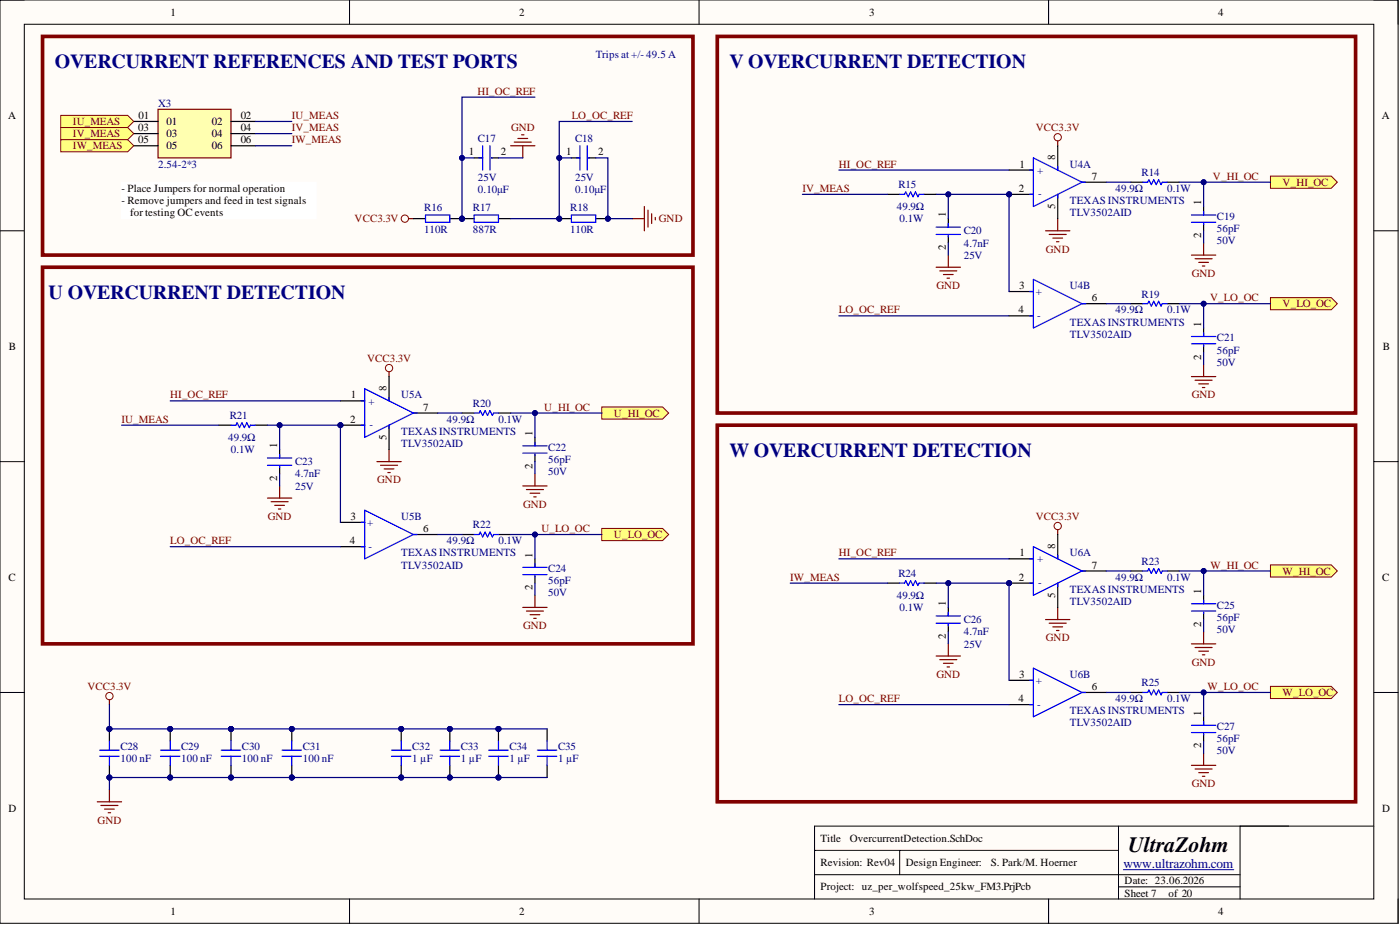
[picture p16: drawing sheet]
<svg xmlns="http://www.w3.org/2000/svg" width="292mm" height="193mm" viewBox="0 0 292 193" stroke-linecap="round" stroke-linejoin="round" font-family="sans-serif">
<defs><g id="words">
<text font-size="4.6" x="235.4" y="177.7">UltraZohm</text>
<g font-size="4.1" fill="#000080">
<text x="11.4" y="14.3">OVERCURRENT REFERENCES AND TEST PORTS</text>
<text x="152.2" y="14.3">V OVERCURRENT DETECTION</text>
<text x="10.1" y="62.4">U OVERCURRENT DETECTION</text>
<text x="152.2" y="95.4">W OVERCURRENT DETECTION</text>
</g>
<text font-size="2.8" fill="#000080" x="234.4" y="181.1">www.ultrazohm.com</text>
<g font-size="2.3">
<text x="35.6" y="3.3">1</text>
<text x="108.3" y="3.3">2</text>
<text x="181.4" y="3.3">3</text>
<text x="254.2" y="3.3">4</text>
<text x="1.7" y="24.8">A</text>
<text x="28.8" y="27.4">03</text>
<text x="28.8" y="29.9">05</text>
<text x="28.9" y="24.8">01</text>
<text x="34.8" y="26.1">01</text>
<text x="34.8" y="28.6">03</text>
<text x="44.2" y="26.1">02</text>
<text x="44.2" y="28.6">04</text>
<text x="50.2" y="24.8">02</text>
<text x="50.2" y="27.4">04</text>
<text x="50.2" y="29.9">06</text>
<text x="288.3" y="24.8">A</text>
<text x="34.8" y="31.2">05</text>
<text x="44.2" y="31.2">06</text>
<text x="97.8" y="32.4">1</text>
<text x="104.5" y="32.4">2</text>
<text x="118.1" y="32.4">1</text>
<text x="124.8" y="32.4">2</text>
<text x="212.7" y="35">1</text>
<text x="220.2" y="33.4" transform="rotate(-90 220.2 33.4)">8</text>
<text x="25.4" y="40">- Place Jumpers for normal operation</text>
<text x="212.6" y="40">2</text>
<text x="227.8" y="37.5">7</text>
<text x="25.4" y="42.6">- Remove jumpers and feed in test signals</text>
<text x="27.1" y="45.1">for testing OC events</text>
<text x="197.3" y="45.4" transform="rotate(-90 197.3 45.4)">1</text>
<text x="220.2" y="43.6" transform="rotate(-90 220.2 43.6)">5</text>
<text x="250.6" y="42.8" transform="rotate(-90 250.6 42.8)">1</text>
<text x="197.3" y="52.2" transform="rotate(-90 197.3 52.2)">2</text>
<text x="250.6" y="49.7" transform="rotate(-90 250.6 49.7)">2</text>
<text x="212.5" y="65.4">4</text>
<text x="212.7" y="60.3">3</text>
<text x="227.8" y="62.8">6</text>
<text x="250.6" y="68.2" transform="rotate(-90 250.6 68.2)">1</text>
<text x="1.9" y="73">B</text>
<text x="250.6" y="75" transform="rotate(-90 250.6 75)">2</text>
<text x="288.5" y="73">B</text>
<text x="73.2" y="83.1">1</text>
<text x="80.7" y="81.6" transform="rotate(-90 80.7 81.6)">8</text>
<text x="73.1" y="88.2">2</text>
<text x="88.3" y="85.7">7</text>
<text x="57.8" y="93.5" transform="rotate(-90 57.8 93.5)">1</text>
<text x="80.7" y="91.7" transform="rotate(-90 80.7 91.7)">5</text>
<text x="111.1" y="91" transform="rotate(-90 111.1 91)">1</text>
<text x="57.8" y="100.4" transform="rotate(-90 57.8 100.4)">2</text>
<text x="111.1" y="97.8" transform="rotate(-90 111.1 97.8)">2</text>
<text x="73" y="113.5">4</text>
<text x="73.1" y="108.5">3</text>
<text x="88.3" y="111">6</text>
<text x="111.1" y="116.3" transform="rotate(-90 111.1 116.3)">1</text>
<text x="212.7" y="116.1">1</text>
<text x="220.2" y="114.6" transform="rotate(-90 220.2 114.6)">8</text>
<text x="227.8" y="118.6">7</text>
<text x="1.8" y="121.1">C</text>
<text x="111.1" y="123.2" transform="rotate(-90 111.1 123.2)">2</text>
<text x="212.6" y="121.1">2</text>
<text x="220.2" y="124.7" transform="rotate(-90 220.2 124.7)">5</text>
<text x="250.6" y="123.9" transform="rotate(-90 250.6 123.9)">1</text>
<text x="288.4" y="121.1">C</text>
<text x="197.3" y="126.5" transform="rotate(-90 197.3 126.5)">1</text>
<text x="250.6" y="130.8" transform="rotate(-90 250.6 130.8)">2</text>
<text x="197.3" y="133.3" transform="rotate(-90 197.3 133.3)">2</text>
<text x="212.7" y="141.4">3</text>
<text x="227.8" y="144">6</text>
<text x="212.5" y="146.5">4</text>
<text x="250.6" y="149.3" transform="rotate(-90 250.6 149.3)">1</text>
<text x="250.6" y="156.1" transform="rotate(-90 250.6 156.1)">2</text>
<text x="1.8" y="169.3">D</text>
<text x="288.4" y="169.3">D</text>
<text x="171.2" y="175.6">Title</text>
<text x="177.3" y="175.6">OvercurrentDetection.SchDoc</text>
<text x="171.2" y="180.7">Revision: Rev04</text>
<text x="171.2" y="185.8">Project: uz_per_wolfspeed_25kw_FM3.PrjPcb</text>
<text x="189" y="180.7">Design Engineer:</text>
<text x="206.7" y="180.7">S. Park/M. Hoerner</text>
<text x="234.6" y="184.5">Date: 23.06.2026</text>
<text x="35.6" y="190.8">1</text>
<text x="108.3" y="190.8">2</text>
<text x="181.4" y="190.8">3</text>
<text x="234.6" y="187">Sheet 7</text>
<text x="243.8" y="187">of 20</text>
<text x="254.2" y="190.8">4</text>
</g>
<g font-size="2.3" fill="#000080">
<text x="124.3" y="12.2">Trips at +/- 49.5 A</text>
<text x="33" y="22.3">X3</text>
<text x="99.7" y="29.6">C17</text>
<text x="120" y="29.6">C18</text>
<text x="33" y="35">2.54-2*3</text>
<text x="223.2" y="35">U4A</text>
<text x="99.7" y="37.8">25V</text>
<text x="99.7" y="40.3">0.10μF</text>
<text x="120" y="37.8">25V</text>
<text x="120" y="40.3">0.10μF</text>
<text x="187.5" y="39.3">R15</text>
<text x="216.4" y="36.2">+</text>
<text x="216.6" y="41.1">-</text>
<text x="232.8" y="40">49.9Ω</text>
<text x="238.2" y="36.7">R14</text>
<text x="243.5" y="40">0.1W</text>
<text x="88.5" y="44.1">R16</text>
<text x="98.7" y="44.1">R17</text>
<text x="119" y="44.1">R18</text>
<text x="187.1" y="43.8">49.9Ω</text>
<text x="187.7" y="46.4">0.1W</text>
<text x="223.2" y="42.6">TEXAS INSTRUMENTS</text>
<text x="223.2" y="45.1">TLV3502AID</text>
<text x="253.9" y="45.9">C19</text>
<text x="88.5" y="48.7">110R</text>
<text x="98.7" y="48.7">887R</text>
<text x="119" y="48.7">110R</text>
<text x="201.1" y="54">25V</text>
<text x="201.1" y="51.4">4.7nF</text>
<text x="201.1" y="48.9">C20</text>
<text x="253.9" y="48.4">56pF</text>
<text x="253.9" y="50.9">50V</text>
<text x="216.1" y="61.6">+</text>
<text x="223.2" y="60.3">U4B</text>
<text x="232.8" y="65.4">49.9Ω</text>
<text x="238.2" y="62.1">R19</text>
<text x="243.5" y="65.4">0.1W</text>
<text x="216.4" y="66.6">-</text>
<text x="223.2" y="67.9">TEXAS INSTRUMENTS</text>
<text x="223.2" y="70.5">TLV3502AID</text>
<text x="253.9" y="71.2">C21</text>
<text x="253.9" y="73.7">56pF</text>
<text x="253.9" y="76.3">50V</text>
<text x="83.7" y="83.1">U5A</text>
<text x="47.9" y="87.4">R21</text>
<text x="76.9" y="84.4">+</text>
<text x="77.1" y="89.2">-</text>
<text x="93.3" y="88.2">49.9Ω</text>
<text x="98.7" y="84.9">R20</text>
<text x="104" y="88.2">0.1W</text>
<text x="47.6" y="92">49.9Ω</text>
<text x="48.2" y="94.5">0.1W</text>
<text x="83.7" y="90.7">TEXAS INSTRUMENTS</text>
<text x="83.7" y="93.3">TLV3502AID</text>
<text x="114.4" y="94">C22</text>
<text x="61.6" y="99.6">4.7nF</text>
<text x="61.6" y="97.1">C23</text>
<text x="114.4" y="96.6">56pF</text>
<text x="114.4" y="99.1">50V</text>
<text x="61.6" y="102.1">25V</text>
<text x="76.6" y="109.7">+</text>
<text x="83.7" y="108.5">U5B</text>
<text x="93.3" y="113.5">49.9Ω</text>
<text x="98.7" y="110.2">R22</text>
<text x="104" y="113.5">0.1W</text>
<text x="76.9" y="114.8">-</text>
<text x="83.7" y="116.1">TEXAS INSTRUMENTS</text>
<text x="83.7" y="118.6">TLV3502AID</text>
<text x="114.4" y="119.4">C24</text>
<text x="216.4" y="117.3">+</text>
<text x="223.2" y="116.1">U6A</text>
<text x="238.2" y="117.8">R23</text>
<text x="114.4" y="121.9">56pF</text>
<text x="114.4" y="124.4">50V</text>
<text x="187.1" y="124.9">49.9Ω</text>
<text x="187.5" y="120.4">R24</text>
<text x="216.6" y="122.2">-</text>
<text x="223.2" y="123.7">TEXAS INSTRUMENTS</text>
<text x="232.8" y="121.1">49.9Ω</text>
<text x="243.5" y="121.1">0.1W</text>
<text x="187.7" y="127.5">0.1W</text>
<text x="201.1" y="130">C26</text>
<text x="223.2" y="126.2">TLV3502AID</text>
<text x="253.9" y="129.5">56pF</text>
<text x="253.9" y="127">C25</text>
<text x="201.1" y="135.1">25V</text>
<text x="201.1" y="132.5">4.7nF</text>
<text x="253.9" y="132">50V</text>
<text x="216.1" y="142.7">+</text>
<text x="223.2" y="141.4">U6B</text>
<text x="238.2" y="143.2">R25</text>
<text x="216.4" y="147.8">-</text>
<text x="223.2" y="149">TEXAS INSTRUMENTS</text>
<text x="232.8" y="146.5">49.9Ω</text>
<text x="243.5" y="146.5">0.1W</text>
<text x="223.2" y="151.6">TLV3502AID</text>
<text x="253.9" y="154.9">56pF</text>
<text x="253.9" y="152.3">C27</text>
<text x="25.1" y="156.4">C28</text>
<text x="25.1" y="158.9">100 nF</text>
<text x="37.8" y="156.4">C29</text>
<text x="37.8" y="158.9">100 nF</text>
<text x="50.5" y="156.4">C30</text>
<text x="50.5" y="158.9">100 nF</text>
<text x="63.2" y="156.4">C31</text>
<text x="63.2" y="158.9">100 nF</text>
<text x="86" y="156.4">C32</text>
<text x="86" y="158.9">1 µF</text>
<text x="96.1" y="156.4">C33</text>
<text x="96.1" y="158.9">1 µF</text>
<text x="106.3" y="156.4">C34</text>
<text x="106.3" y="158.9">1 µF</text>
<text x="116.4" y="156.4">C35</text>
<text x="116.4" y="158.9">1 µF</text>
<text x="253.9" y="157.4">50V</text>
</g>
<g font-size="2.3" fill="#800000">
<text x="99.6" y="19.8">HI_OC_REF</text>
<text x="15.2" y="26.1">IU_MEAS</text>
<text x="15.2" y="28.6">IV_MEAS</text>
<text x="60.9" y="24.8">IU_MEAS</text>
<text x="60.9" y="27.4">IV_MEAS</text>
<text x="60.9" y="29.9">IW_MEAS</text>
<text x="106.6" y="27.4">GND</text>
<text x="119.3" y="24.8">LO_OC_REF</text>
<text x="216.1" y="27.4">VCC3.3V</text>
<text x="15.2" y="31.2">IW_MEAS</text>
<text x="175" y="35">HI_OC_REF</text>
<text x="167.4" y="40">IV_MEAS</text>
<text x="253.1" y="37.5">V_HI_OC</text>
<text x="267.6" y="38.8">V_HI_OC</text>
<text x="74" y="46.4">VCC3.3V</text>
<text x="137.5" y="46.4">GND</text>
<text x="218.2" y="52.7">GND</text>
<text x="248.7" y="57.8">GND</text>
<text x="175" y="65.4">LO_OC_REF</text>
<text x="195.4" y="60.3">GND</text>
<text x="252.5" y="62.8">V_LO_OC</text>
<text x="267.6" y="64.1">V_LO_OC</text>
<text x="76.6" y="75.5">VCC3.3V</text>
<text x="35.5" y="83.1">HI_OC_REF</text>
<text x="248.7" y="83.1">GND</text>
<text x="25.4" y="88.2">IU_MEAS</text>
<text x="113.6" y="85.7">U_HI_OC</text>
<text x="128.1" y="86.9">U_HI_OC</text>
<text x="78.7" y="100.9">GND</text>
<text x="109.2" y="105.9">GND</text>
<text x="35.5" y="113.5">LO_OC_REF</text>
<text x="55.9" y="108.5">GND</text>
<text x="113" y="111">U_LO_OC</text>
<text x="128.1" y="112.3">U_LO_OC</text>
<text x="216.1" y="108.5">VCC3.3V</text>
<text x="175" y="116.1">HI_OC_REF</text>
<text x="252.6" y="118.6">W_HI_OC</text>
<text x="267.6" y="119.9">W_HI_OC</text>
<text x="164.9" y="121.1">IW_MEAS</text>
<text x="109.2" y="131.3">GND</text>
<text x="218.2" y="133.8">GND</text>
<text x="18.3" y="144">VCC3.3V</text>
<text x="195.4" y="141.4">GND</text>
<text x="248.7" y="138.9">GND</text>
<text x="252" y="144">W_LO_OC</text>
<text x="175" y="146.5">LO_OC_REF</text>
<text x="267.6" y="145.2">W_LO_OC</text>
<text x="248.7" y="164.2">GND</text>
<text x="20.4" y="171.8">GND</text>
</g>
</g></defs>
<path d="M0 0h291.7v192.6h-291.7z" fill-rule="evenodd" fill="#fffcf8"/>
<path d="M0 0h291.7v192.6h-291.7z" fill="none" stroke="#000" stroke-width=".21"/>
<path d="M5.1 5.1h281.5v182.4h-281.5z" fill-rule="evenodd" fill="#fffcf8"/>
<g fill="none" stroke="#000" stroke-width=".21">
<path d="M0 0h5.1M72.9 0v5.1M145.9 0v5.1M218.8 0v5.1M286.6 0h5.1v5.1M5.1 5.1h281.5v182.4h-281.5zM0 48.1h5.1M286.6 48.1h5.1M0 96.3h5.1M286.6 96.3h5.1M0 144.5h5.1M286.6 144.5h5.1"/>
<path d="M170 177.4h63.4M187.7 177.4v5.1M233.4 172.3v15.2M258.7 172.3v15.2M286.6 172.3h-116.6v15.2M72.9 187.5v5.1M145.9 187.5v5.1M170 182.5h88.7M218.8 187.5v5.1M233.4 185h25.3M291.7 187.5v5.1"/>
</g>
<path d="M234.4 181.4h23" fill="none" stroke="#000080" stroke-width=".21"/>
<g fill="none" stroke="#800000" stroke-width=".21">
<circle cx="84.5" cy="45.6" r=".76"/>
<circle cx="81.2" cy="76.8" r=".76"/>
<circle cx="22.8" cy="145.2" r=".76"/>
</g>
<g fill="none" stroke="#800000" stroke-width=".25">
<path d="M85.2 45.6h1M131.9 45.6h2.5M134.4 43.1v5M135.2 43.8v3.6M136 44.6v2M136.7 45.4v.5M81.2 77.5v1.1M78.6 96.3h5.1M79.4 97.1h3.5M80.2 97.8h2M80.9 98.6h.5M81.2 93.8v2.5"/>
<path d="M55.8 103.9h5.1M56.6 104.7h3.5M57.3 105.4h2.1M58.1 106.2h.5M58.3 101.4v2.5M22.8 146v1M20.3 167.3h5.1M21.1 168h3.5M21.8 168.8h2M22.6 169.6h.5M22.8 164.7v2.6"/>
</g>
<path d="M119.2 32.9h1.8M122.8 32.9h1.5" fill="none" stroke="#000" stroke-width=".25"/>
<path d="M120.2 32.9h.8M121 30.4v5.1M122.5 30.4v5.1M122.8 32.9h.2" fill="none" stroke="#00f" stroke-width=".25"/>
<path d="M8.9 7.6h135.7v45.6h-135.7z" fill="none" stroke="#800000" stroke-width=".76"/>
<circle cx="71" cy="88.7" r=".51" fill="#000080"/>
<circle cx="71" cy="88.7" r=".51" fill="none" stroke="#000080" stroke-width=".21"/>
<path d="M71 83.6h5.1M71 88.7h5.1" fill="none" stroke="#000" stroke-width=".25"/>
<circle cx="71" cy="88.7" r=".51" fill="#000080"/>
<circle cx="71" cy="88.7" r=".51" fill="none" stroke="#000080" stroke-width=".21"/>
<g fill="none" stroke="#000" stroke-width=".25">
<path d="M81.2 78.6v5M45.7 88.7h2.5M53.3 88.7h2.5M58.3 93.8v1.7M58.3 97.3v1.5M81.2 88.7v5.1M86.2 86.2h5.1M96.4 86.2h2.5M104 86.2h2.5M111.6 91.2v1.8M111.6 94.8v1.5M71 109h5.1"/>
<path d="M71 114h5.1M86.2 111.5h5.1M96.4 111.5h2.5M104 111.5h2.5M111.6 116.6v1.8M111.6 120.1v1.5"/>
</g>
<g fill="none" stroke="#00f" stroke-width=".25">
<path d="M48.2 88.7h1l.3-.5 .5 1 .5-1 .5 1 .5-1 .5 1 .3-.5h1M55.8 95.5h5.1M55.8 97.1h5.1M58.3 94.8v.7M58.3 97.3v.3M75.3 83.6h.8M75.3 88.7h.8M76.1 81.1l10.1 5.1-10.1 5zM81.2 82.9v.7M81.2 88.7v.8M86.2 86.2h.8M98.9 86.2h1l.3-.5 .5 1 .5-1 .5 1 .5-1 .5 1 .3-.5h1"/>
<path d="M109.1 93h5M109.1 94.5h5M111.6 92.2v.8M111.6 94.8v.2M75.3 109h.8M75.3 114h.8M76.1 106.4l10.1 5.1-10.1 5.1zM86.2 111.5h.8M98.9 111.5h1l.3-.5 .5 1 .5-1 .5 1 .5-1 .5 1 .3-.5h1M109.1 118.4h5M109.1 119.9h5M111.6 117.6v.8"/>
<path d="M111.6 120.1v.3"/>
</g>
<g fill="none" stroke="#800000" stroke-width=".25">
<path d="M220.7 29.4v1M195.3 55.8h5.1M196.1 56.5h3.5M196.8 57.3h2.1M197.6 58h.5M197.9 53.2v2.6M218.1 48.1h5.1M218.9 48.9h3.6M219.7 49.7h2M220.4 50.4h.5M220.7 45.6v2.5M111.6 98.8v2.6"/>
<path d="M109.1 101.4h5M109.8 102.1h3.6M110.6 102.9h2M111.4 103.7h.5M109.1 126.7h5M109.8 127.5h3.6M110.6 128.2h2M111.4 129h.5M111.6 124.2v2.5"/>
</g>
<path d="M8.9 55.8h135.7v78.5h-135.7z" fill="none" stroke="#800000" stroke-width=".76"/>
<circle cx="220.7" cy="28.6" r=".76" fill="none" stroke="#800000" stroke-width=".21"/>
<circle cx="210.5" cy="40.5" r=".51" fill="#000080"/>
<circle cx="210.5" cy="40.5" r=".51" fill="none" stroke="#000080" stroke-width=".21"/>
<path d="M210.5 35.5h5.1M210.5 40.5h5.1" fill="none" stroke="#000" stroke-width=".25"/>
<circle cx="210.5" cy="40.5" r=".51" fill="#000080"/>
<circle cx="210.5" cy="40.5" r=".51" fill="none" stroke="#000080" stroke-width=".21"/>
<g fill="none" stroke="#000" stroke-width=".25">
<path d="M220.7 30.4v5.1M225.8 38h5M235.9 38h2.5M243.5 38h2.6M185.2 40.5h2.5M192.8 40.5h2.5M197.9 45.6v1.8M197.9 49.2v1.5M220.7 40.5v5.1M251.1 43.1v1.8M251.1 46.6v1.5M210.5 60.8h5.1"/>
<path d="M210.5 65.9h5.1M225.8 63.4h5M235.9 63.4h2.5M243.5 63.4h2.6M251.1 68.4v1.8M251.1 72v1.5"/>
</g>
<g fill="none" stroke="#00f" stroke-width=".25">
<path d="M214.9 35.5h.7M215.6 32.9l10.2 5.1-10.2 5.1zM220.7 34.7v.8M225.8 38h.7M238.4 38h1.1l.2-.5 .5 1 .5-1 .5 1 .5-1 .5 1 .3-.5h1M187.7 40.5h1l.3-.5 .5 1.1 .5-1.1 .5 1.1 .5-1.1 .5 1.1 .3-.6h1M195.3 47.4h5.1M195.3 48.9h5.1M197.9 46.6v.8M197.9 49.2v.2M214.9 40.5h.7M215.6 58.3l10.2 5.1-10.2 5z"/>
<path d="M220.7 40.5v.8M248.6 44.9h5.1M248.6 46.4h5.1M251.1 44.1v.8M251.1 46.6v.3M214.9 60.8h.7M214.9 65.9h.7M225.8 63.4h.7M238.4 63.4h1.1l.2-.6 .5 1.1 .5-1.1 .5 1.1 .5-1.1 .5 1.1 .3-.5h1M248.6 70.2h5.1M248.6 71.7h5.1M251.1 69.4v.8"/>
<path d="M251.1 72v.2"/>
</g>
<g fill="none" stroke="#800000" stroke-width=".25">
<path d="M248.6 53.2h5.1M249.3 54h3.6M250.1 54.7h2M250.9 55.5h.5M251.1 50.7v2.5M248.6 78.6h5.1M249.3 79.3h3.6M251.1 76v2.6M250.1 80.1h2M250.9 80.8h.5M220.7 110.5v1M195.3 136.9h5.1"/>
<path d="M196.1 137.6h3.5M196.8 138.4h2.1M197.6 139.1h.5M197.9 134.3v2.6M218.1 129.3h5.1M218.9 130h3.6M219.7 130.8h2M220.4 131.5h.5M220.7 126.7v2.6"/>
</g>
<path d="M149.7 7.6h133.1v78.6h-133.1z" fill="none" stroke="#800000" stroke-width=".76"/>
<circle cx="220.7" cy="109.7" r=".76" fill="none" stroke="#800000" stroke-width=".21"/>
<circle cx="210.5" cy="121.6" r=".51" fill="#000080"/>
<circle cx="210.5" cy="121.6" r=".51" fill="none" stroke="#000080" stroke-width=".21"/>
<path d="M210.5 116.6h5.1M210.5 121.6h5.1" fill="none" stroke="#000" stroke-width=".25"/>
<circle cx="210.5" cy="121.6" r=".51" fill="#000080"/>
<circle cx="210.5" cy="121.6" r=".51" fill="none" stroke="#000080" stroke-width=".21"/>
<g fill="none" stroke="#000" stroke-width=".25">
<path d="M220.7 111.5v5.1M225.8 119.1h5M235.9 119.1h2.5M243.5 119.1h2.6M185.2 121.6h2.5M192.8 121.6h2.5M197.9 126.7v1.8M197.9 130.3v1.5M220.7 121.6v5.1M251.1 124.2v1.8M251.1 127.7v1.6M210.5 141.9h5.1"/>
<path d="M210.5 147h5.1M225.8 144.5h5M235.9 144.5h2.5M243.5 144.5h2.6M251.1 149.5v1.8M251.1 153.1v1.5"/>
</g>
<g fill="none" stroke="#00f" stroke-width=".25">
<path d="M214.9 116.6h.7M215.6 114l10.2 5.1-10.2 5.1zM220.7 115.8v.8M225.8 119.1h.7M238.4 119.1h1.1l.2-.5 .5 1 .5-1 .5 1 .5-1 .5 1 .3-.5h1M187.7 121.6h1l.3-.5 .5 1.1 .5-1.1 .5 1.1 .5-1.1 .5 1.1 .3-.6h1M195.3 128.5h5.1M195.3 130h5.1M197.9 127.7v.8M197.9 130.3v.2M214.9 121.6h.7M215.6 139.4l10.2 5.1-10.2 5z"/>
<path d="M220.7 121.6v.8M248.6 126h5.1M248.6 127.5h5.1M251.1 125.2v.8M251.1 127.7v.3M214.9 141.9h.7M214.9 147h.7M225.8 144.5h.7M238.4 144.5h1.1l.2-.5 .5 1 .5-1 .5 1 .5-1 .5 1 .3-.5h1M248.6 151.3h5.1M248.6 152.8h5.1M251.1 150.5v.8"/>
<path d="M251.1 153.1v.2"/>
</g>
<path d="M248.6 134.3h5.1M249.3 135.1h3.6M250.1 135.8h2M250.9 136.6h.5M251.1 131.8v2.5M248.6 159.7h5.1M251.1 157.1v2.6M249.3 160.4h3.6M250.1 161.2h2M250.9 161.9h.5" fill="none" stroke="#800000" stroke-width=".25"/>
<path d="M149.7 88.7h133.1v78.6h-133.1z" fill="none" stroke="#800000" stroke-width=".76"/>
<path d="M125.6 84.9h12.6l1.3 1.3-1.3 1.2h-12.6z" fill-rule="evenodd" fill="#ffff80"/>
<path d="M125.6 84.9h12.6l1.3 1.3-1.3 1.2h-12.6z" fill="none" stroke="#800000" stroke-width=".21"/>
<path d="M125.6 110.2h12.6l1.3 1.3-1.3 1.3h-12.6z" fill-rule="evenodd" fill="#ffff80"/>
<path d="M125.6 110.2h12.6l1.3 1.3-1.3 1.3h-12.6z" fill="none" stroke="#800000" stroke-width=".21"/>
<path d="M265.1 36.7h12.7l1.2 1.3-1.2 1.3h-12.7z" fill-rule="evenodd" fill="#ffff80"/>
<path d="M265.1 36.7h12.7l1.2 1.3-1.2 1.3h-12.7z" fill="none" stroke="#800000" stroke-width=".21"/>
<path d="M265.1 62.1h12.7l1.2 1.3-1.2 1.2h-12.7z" fill-rule="evenodd" fill="#ffff80"/>
<path d="M265.1 62.1h12.7l1.2 1.3-1.2 1.2h-12.7z" fill="none" stroke="#800000" stroke-width=".21"/>
<path d="M265.1 117.8h12.7l1.2 1.3-1.2 1.3h-12.7z" fill-rule="evenodd" fill="#ffff80"/>
<path d="M265.1 117.8h12.7l1.2 1.3-1.2 1.3h-12.7z" fill="none" stroke="#800000" stroke-width=".21"/>
<path d="M265.1 143.2h12.7l1.2 1.3-1.2 1.2h-12.7z" fill-rule="evenodd" fill="#ffff80"/>
<path d="M265.1 143.2h12.7l1.2 1.3-1.2 1.2h-12.7z" fill="none" stroke="#800000" stroke-width=".21"/>
<circle cx="48.2" cy="152.1" r=".51" fill="#000080"/>
<circle cx="48.2" cy="152.1" r=".51" fill="none" stroke="#000080" stroke-width=".21"/>
<circle cx="48.2" cy="162.2" r=".51" fill="#000080"/>
<circle cx="48.2" cy="162.2" r=".51" fill="none" stroke="#000080" stroke-width=".21"/>
<path d="M48.2 152.1v2.5" fill="none" stroke="#000" stroke-width=".25"/>
<circle cx="48.2" cy="152.1" r=".51" fill="#000080"/>
<circle cx="48.2" cy="152.1" r=".51" fill="none" stroke="#000080" stroke-width=".21"/>
<path d="M48.2 159.7v2.5" fill="none" stroke="#000" stroke-width=".25"/>
<circle cx="48.2" cy="162.2" r=".51" fill="#000080"/>
<circle cx="48.2" cy="162.2" r=".51" fill="none" stroke="#000080" stroke-width=".21"/>
<path d="M46.2 157.8h4M46.2 156.5h4M48.2 154.6v1.9M48.2 157.8v1.9" fill="none" stroke="#00f" stroke-width=".25"/>
<circle cx="35.5" cy="152.1" r=".51" fill="#000080"/>
<circle cx="35.5" cy="152.1" r=".51" fill="none" stroke="#000080" stroke-width=".21"/>
<circle cx="35.5" cy="162.2" r=".51" fill="#000080"/>
<circle cx="35.5" cy="162.2" r=".51" fill="none" stroke="#000080" stroke-width=".21"/>
<path d="M35.5 152.1v2.5" fill="none" stroke="#000" stroke-width=".25"/>
<circle cx="35.5" cy="152.1" r=".51" fill="#000080"/>
<circle cx="35.5" cy="152.1" r=".51" fill="none" stroke="#000080" stroke-width=".21"/>
<path d="M35.5 159.7v2.5" fill="none" stroke="#000" stroke-width=".25"/>
<circle cx="35.5" cy="162.2" r=".51" fill="#000080"/>
<circle cx="35.5" cy="162.2" r=".51" fill="none" stroke="#000080" stroke-width=".21"/>
<path d="M33.5 157.8h4M33.5 156.5h4M35.5 154.6v1.9M35.5 157.8v1.9" fill="none" stroke="#00f" stroke-width=".25"/>
<circle cx="104" cy="152.1" r=".51" fill="#000080"/>
<circle cx="104" cy="152.1" r=".51" fill="none" stroke="#000080" stroke-width=".21"/>
<circle cx="104" cy="162.2" r=".51" fill="#000080"/>
<circle cx="104" cy="162.2" r=".51" fill="none" stroke="#000080" stroke-width=".21"/>
<path d="M104 152.1v2.5" fill="none" stroke="#000" stroke-width=".25"/>
<circle cx="104" cy="152.1" r=".51" fill="#000080"/>
<circle cx="104" cy="152.1" r=".51" fill="none" stroke="#000080" stroke-width=".21"/>
<path d="M104 159.7v2.5" fill="none" stroke="#000" stroke-width=".25"/>
<circle cx="104" cy="162.2" r=".51" fill="#000080"/>
<circle cx="104" cy="162.2" r=".51" fill="none" stroke="#000080" stroke-width=".21"/>
<path d="M102 157.8h4M102 156.5h4M104 154.6v1.9M104 157.8v1.9M112.1 157.8h4.1M112.1 156.5h4.1M114.1 154.6v1.9M114.1 157.8v1.9" fill="none" stroke="#00f" stroke-width=".25"/>
<path d="M114.1 152.1v2.5M114.1 159.7v2.5" fill="none" stroke="#000" stroke-width=".25"/>
<circle cx="93.9" cy="152.1" r=".51" fill="#000080"/>
<circle cx="93.9" cy="152.1" r=".51" fill="none" stroke="#000080" stroke-width=".21"/>
<circle cx="93.9" cy="162.2" r=".51" fill="#000080"/>
<circle cx="93.9" cy="162.2" r=".51" fill="none" stroke="#000080" stroke-width=".21"/>
<path d="M93.9 152.1v2.5" fill="none" stroke="#000" stroke-width=".25"/>
<circle cx="93.9" cy="152.1" r=".51" fill="#000080"/>
<circle cx="93.9" cy="152.1" r=".51" fill="none" stroke="#000080" stroke-width=".21"/>
<path d="M93.9 159.7v2.5" fill="none" stroke="#000" stroke-width=".25"/>
<circle cx="93.9" cy="162.2" r=".51" fill="#000080"/>
<circle cx="93.9" cy="162.2" r=".51" fill="none" stroke="#000080" stroke-width=".21"/>
<path d="M91.8 157.8h4.1M91.8 156.5h4.1M93.9 154.6v1.9M93.9 157.8v1.9" fill="none" stroke="#00f" stroke-width=".25"/>
<circle cx="83.7" cy="152.1" r=".51" fill="#000080"/>
<circle cx="83.7" cy="152.1" r=".51" fill="none" stroke="#000080" stroke-width=".21"/>
<circle cx="83.7" cy="162.2" r=".51" fill="#000080"/>
<circle cx="83.7" cy="162.2" r=".51" fill="none" stroke="#000080" stroke-width=".21"/>
<path d="M83.7 152.1v2.5" fill="none" stroke="#000" stroke-width=".25"/>
<circle cx="83.7" cy="152.1" r=".51" fill="#000080"/>
<circle cx="83.7" cy="152.1" r=".51" fill="none" stroke="#000080" stroke-width=".21"/>
<path d="M83.7 159.7v2.5" fill="none" stroke="#000" stroke-width=".25"/>
<circle cx="83.7" cy="162.2" r=".51" fill="#000080"/>
<circle cx="83.7" cy="162.2" r=".51" fill="none" stroke="#000080" stroke-width=".21"/>
<path d="M81.7 157.8h4M81.7 156.5h4M83.7 154.6v1.9M83.7 157.8v1.9" fill="none" stroke="#00f" stroke-width=".25"/>
<circle cx="60.9" cy="152.1" r=".51" fill="#000080"/>
<circle cx="60.9" cy="152.1" r=".51" fill="none" stroke="#000080" stroke-width=".21"/>
<circle cx="60.9" cy="162.2" r=".51" fill="#000080"/>
<circle cx="60.9" cy="162.2" r=".51" fill="none" stroke="#000080" stroke-width=".21"/>
<path d="M60.9 152.1v2.5" fill="none" stroke="#000" stroke-width=".25"/>
<circle cx="60.9" cy="152.1" r=".51" fill="#000080"/>
<circle cx="60.9" cy="152.1" r=".51" fill="none" stroke="#000080" stroke-width=".21"/>
<path d="M60.9 159.7v2.5" fill="none" stroke="#000" stroke-width=".25"/>
<circle cx="60.9" cy="162.2" r=".51" fill="#000080"/>
<circle cx="60.9" cy="162.2" r=".51" fill="none" stroke="#000080" stroke-width=".21"/>
<path d="M58.8 157.8h4.1M58.8 156.5h4.1M60.9 154.6v1.9M60.9 157.8v1.9" fill="none" stroke="#00f" stroke-width=".25"/>
<circle cx="22.8" cy="152.1" r=".51" fill="#000080"/>
<circle cx="22.8" cy="152.1" r=".51" fill="none" stroke="#000080" stroke-width=".21"/>
<circle cx="22.8" cy="162.2" r=".51" fill="#000080"/>
<circle cx="22.8" cy="162.2" r=".51" fill="none" stroke="#000080" stroke-width=".21"/>
<path d="M22.8 152.1v2.5" fill="none" stroke="#000" stroke-width=".25"/>
<circle cx="22.8" cy="152.1" r=".51" fill="#000080"/>
<circle cx="22.8" cy="152.1" r=".51" fill="none" stroke="#000080" stroke-width=".21"/>
<path d="M22.8 159.7v2.5" fill="none" stroke="#000" stroke-width=".25"/>
<circle cx="22.8" cy="162.2" r=".51" fill="#000080"/>
<circle cx="22.8" cy="162.2" r=".51" fill="none" stroke="#000080" stroke-width=".21"/>
<path d="M99.9 32.9h.8M100.7 30.4v5.1M102.2 30.4v5.1M102.5 32.9h.2M20.8 157.8h4.1M20.8 156.5h4.1M22.8 154.6v1.9M22.8 157.8v1.9" fill="none" stroke="#00f" stroke-width=".25"/>
<path d="M98.9 32.9h1.8M102.5 32.9h1.5" fill="none" stroke="#000" stroke-width=".25"/>
<path d="M106.5 30.4h5.1M107.3 29.6h3.5M108.1 28.9h2M108.8 28.1h.5M109.1 30.4v2.5" fill="none" stroke="#800000" stroke-width=".25"/>
<circle cx="96.4" cy="45.6" r=".51" fill="#000080"/>
<circle cx="96.4" cy="45.6" r=".51" fill="none" stroke="#000080" stroke-width=".21"/>
<path d="M86.2 45.6h2.6M93.9 45.6h2.5" fill="none" stroke="#000" stroke-width=".25"/>
<circle cx="96.4" cy="45.6" r=".51" fill="#000080"/>
<circle cx="96.4" cy="45.6" r=".51" fill="none" stroke="#000080" stroke-width=".21"/>
<path d="M88.8 44.9h5.1v1.5h-5.1z" fill="none" stroke="#00f" stroke-width=".25"/>
<circle cx="116.7" cy="45.6" r=".51" fill="#000080"/>
<circle cx="116.7" cy="45.6" r=".51" fill="none" stroke="#000080" stroke-width=".21"/>
<circle cx="126.8" cy="45.6" r=".51" fill="#000080"/>
<circle cx="126.8" cy="45.6" r=".51" fill="none" stroke="#000080" stroke-width=".21"/>
<path d="M116.7 45.6h2.5" fill="none" stroke="#000" stroke-width=".25"/>
<circle cx="116.7" cy="45.6" r=".51" fill="#000080"/>
<circle cx="116.7" cy="45.6" r=".51" fill="none" stroke="#000080" stroke-width=".21"/>
<path d="M124.3 45.6h2.5" fill="none" stroke="#000" stroke-width=".25"/>
<circle cx="126.8" cy="45.6" r=".51" fill="#000080"/>
<circle cx="126.8" cy="45.6" r=".51" fill="none" stroke="#000080" stroke-width=".21"/>
<path d="M119.2 44.9h5.1v1.5h-5.1z" fill="none" stroke="#00f" stroke-width=".25"/>
<circle cx="96.4" cy="45.6" r=".51" fill="#000080"/>
<circle cx="96.4" cy="45.6" r=".51" fill="none" stroke="#000080" stroke-width=".21"/>
<path d="M96.4 45.6h2.5" fill="none" stroke="#000" stroke-width=".25"/>
<circle cx="96.4" cy="45.6" r=".51" fill="#000080"/>
<circle cx="96.4" cy="45.6" r=".51" fill="none" stroke="#000080" stroke-width=".21"/>
<path d="M104 45.6h2.5" fill="none" stroke="#000" stroke-width=".25"/>
<path d="M98.9 44.9h5.1v1.5h-5.1z" fill="none" stroke="#00f" stroke-width=".25"/>
<path d="M33 22.8h15.2v10.1h-15.2z" fill-rule="evenodd" fill="#ffffb0"/>
<path d="M33 22.8h15.2v10.1h-15.2z" fill="none" stroke="#800000" stroke-width=".25"/>
<path d="M27.9 25.3h5.1M27.9 27.9h5.1M27.9 30.4h5.1M48.2 25.3h5.1M48.2 27.9h5.1M48.2 30.4h5.1" fill="none" stroke="#000" stroke-width=".25"/>
<path d="M12.7 24.1h13.9l1.3 1.2-1.3 1.3h-13.9z" fill-rule="evenodd" fill="#ffff80"/>
<path d="M12.7 24.1h13.9l1.3 1.2-1.3 1.3h-13.9z" fill="none" stroke="#800000" stroke-width=".21"/>
<path d="M12.7 26.6h13.9l1.3 1.3-1.3 1.2h-13.9z" fill-rule="evenodd" fill="#ffff80"/>
<path d="M12.7 26.6h13.9l1.3 1.3-1.3 1.2h-13.9z" fill="none" stroke="#800000" stroke-width=".21"/>
<path d="M12.7 29.1h13.9l1.3 1.3-1.3 1.3h-13.9z" fill-rule="evenodd" fill="#ffff80"/>
<path d="M12.7 29.1h13.9l1.3 1.3-1.3 1.3h-13.9z" fill="none" stroke="#800000" stroke-width=".21"/>
<path d="M25.4 38h40.6v7.6h-40.6z" fill-rule="evenodd" fill="#fff"/>
<path d="M25.4 38h40.6v7.6h-40.6z" fill="none" stroke="#fff" stroke-width=".21"/>
<path d="M35.5 83.6h35.5M58.3 88.7v5.1M35.5 114h35.5" fill="none" stroke="#000080" stroke-width=".25"/>
<circle cx="58.3" cy="88.7" r=".51" fill="#000080"/>
<circle cx="58.3" cy="88.7" r=".51" fill="none" stroke="#000080" stroke-width=".21"/>
<path d="M58.3 98.8v2.6M91.3 86.2h5.1M106.5 86.2h5.1v5M111.6 96.3v2.5" fill="none" stroke="#000080" stroke-width=".25"/>
<circle cx="111.6" cy="86.2" r=".51" fill="#000080"/>
<circle cx="111.6" cy="86.2" r=".51" fill="none" stroke="#000080" stroke-width=".21"/>
<path d="M106.5 111.5h5.1v5.1" fill="none" stroke="#000080" stroke-width=".25"/>
<circle cx="111.6" cy="111.5" r=".51" fill="#000080"/>
<circle cx="111.6" cy="111.5" r=".51" fill="none" stroke="#000080" stroke-width=".21"/>
<path d="M111.6 86.2h14M91.3 111.5h5.1M111.6 121.6v2.6" fill="none" stroke="#000080" stroke-width=".25"/>
<circle cx="111.6" cy="86.2" r=".51" fill="#000080"/>
<circle cx="111.6" cy="86.2" r=".51" fill="none" stroke="#000080" stroke-width=".21"/>
<path d="M111.6 111.5h14" fill="none" stroke="#000080" stroke-width=".25"/>
<circle cx="111.6" cy="111.5" r=".51" fill="#000080"/>
<circle cx="111.6" cy="111.5" r=".51" fill="none" stroke="#000080" stroke-width=".21"/>
<path d="M55.8 88.7h15.2v20.3" fill="none" stroke="#000080" stroke-width=".25"/>
<circle cx="58.3" cy="88.7" r=".51" fill="#000080"/>
<circle cx="58.3" cy="88.7" r=".51" fill="none" stroke="#000080" stroke-width=".21"/>
<circle cx="71" cy="88.7" r=".51" fill="#000080"/>
<circle cx="71" cy="88.7" r=".51" fill="none" stroke="#000080" stroke-width=".21"/>
<path d="M175 35.5h35.5M197.9 40.5v5.1M175 65.9h35.5" fill="none" stroke="#000080" stroke-width=".25"/>
<circle cx="197.9" cy="40.5" r=".51" fill="#000080"/>
<circle cx="197.9" cy="40.5" r=".51" fill="none" stroke="#000080" stroke-width=".21"/>
<path d="M230.8 38h5.1M246.1 38h5v5.1M197.9 50.7v2.5M251.1 48.1v2.6" fill="none" stroke="#000080" stroke-width=".25"/>
<circle cx="251.1" cy="38" r=".51" fill="#000080"/>
<circle cx="251.1" cy="38" r=".51" fill="none" stroke="#000080" stroke-width=".21"/>
<path d="M246.1 63.4h5v5" fill="none" stroke="#000080" stroke-width=".25"/>
<circle cx="251.1" cy="63.4" r=".51" fill="#000080"/>
<circle cx="251.1" cy="63.4" r=".51" fill="none" stroke="#000080" stroke-width=".21"/>
<path d="M195.3 40.5h15.2v20.3M230.8 63.4h5.1M251.1 73.5v2.5" fill="none" stroke="#000080" stroke-width=".25"/>
<circle cx="197.9" cy="40.5" r=".51" fill="#000080"/>
<circle cx="197.9" cy="40.5" r=".51" fill="none" stroke="#000080" stroke-width=".21"/>
<circle cx="210.5" cy="40.5" r=".51" fill="#000080"/>
<circle cx="210.5" cy="40.5" r=".51" fill="none" stroke="#000080" stroke-width=".21"/>
<path d="M251.1 38h14" fill="none" stroke="#000080" stroke-width=".25"/>
<circle cx="251.1" cy="38" r=".51" fill="#000080"/>
<circle cx="251.1" cy="38" r=".51" fill="none" stroke="#000080" stroke-width=".21"/>
<path d="M251.1 63.4h14" fill="none" stroke="#000080" stroke-width=".25"/>
<circle cx="251.1" cy="63.4" r=".51" fill="#000080"/>
<circle cx="251.1" cy="63.4" r=".51" fill="none" stroke="#000080" stroke-width=".21"/>
<path d="M175 116.6h35.5M197.9 121.6v5.1M175 147h35.5" fill="none" stroke="#000080" stroke-width=".25"/>
<circle cx="197.9" cy="121.6" r=".51" fill="#000080"/>
<circle cx="197.9" cy="121.6" r=".51" fill="none" stroke="#000080" stroke-width=".21"/>
<path d="M230.8 119.1h5.1M246.1 119.1h5v5.1M197.9 131.8v2.5M251.1 129.3v2.5" fill="none" stroke="#000080" stroke-width=".25"/>
<circle cx="251.1" cy="119.1" r=".51" fill="#000080"/>
<circle cx="251.1" cy="119.1" r=".51" fill="none" stroke="#000080" stroke-width=".21"/>
<path d="M246.1 144.5h5v5" fill="none" stroke="#000080" stroke-width=".25"/>
<circle cx="251.1" cy="144.5" r=".51" fill="#000080"/>
<circle cx="251.1" cy="144.5" r=".51" fill="none" stroke="#000080" stroke-width=".21"/>
<path d="M195.3 121.6h15.2v20.3M230.8 144.5h5.1M251.1 154.6v2.5" fill="none" stroke="#000080" stroke-width=".25"/>
<circle cx="197.9" cy="121.6" r=".51" fill="#000080"/>
<circle cx="197.9" cy="121.6" r=".51" fill="none" stroke="#000080" stroke-width=".21"/>
<circle cx="210.5" cy="121.6" r=".51" fill="#000080"/>
<circle cx="210.5" cy="121.6" r=".51" fill="none" stroke="#000080" stroke-width=".21"/>
<path d="M251.1 119.1h14" fill="none" stroke="#000080" stroke-width=".25"/>
<circle cx="251.1" cy="119.1" r=".51" fill="#000080"/>
<circle cx="251.1" cy="119.1" r=".51" fill="none" stroke="#000080" stroke-width=".21"/>
<path d="M251.1 144.5h14" fill="none" stroke="#000080" stroke-width=".25"/>
<circle cx="251.1" cy="144.5" r=".51" fill="#000080"/>
<circle cx="251.1" cy="144.5" r=".51" fill="none" stroke="#000080" stroke-width=".21"/>
<path d="M60.9 162.2h-38.1v2.5" fill="none" stroke="#000080" stroke-width=".25"/>
<circle cx="22.8" cy="162.2" r=".51" fill="#000080"/>
<circle cx="22.8" cy="162.2" r=".51" fill="none" stroke="#000080" stroke-width=".21"/>
<circle cx="35.5" cy="162.2" r=".51" fill="#000080"/>
<circle cx="35.5" cy="162.2" r=".51" fill="none" stroke="#000080" stroke-width=".21"/>
<circle cx="48.2" cy="162.2" r=".51" fill="#000080"/>
<circle cx="48.2" cy="162.2" r=".51" fill="none" stroke="#000080" stroke-width=".21"/>
<circle cx="60.9" cy="162.2" r=".51" fill="#000080"/>
<circle cx="60.9" cy="162.2" r=".51" fill="none" stroke="#000080" stroke-width=".21"/>
<path d="M22.8 147v5.1" fill="none" stroke="#000080" stroke-width=".25"/>
<circle cx="22.8" cy="152.1" r=".51" fill="#000080"/>
<circle cx="22.8" cy="152.1" r=".51" fill="none" stroke="#000080" stroke-width=".21"/>
<path d="M48.2 152.1h55.8" fill="none" stroke="#000080" stroke-width=".25"/>
<circle cx="48.2" cy="152.1" r=".51" fill="#000080"/>
<circle cx="48.2" cy="152.1" r=".51" fill="none" stroke="#000080" stroke-width=".21"/>
<circle cx="60.9" cy="152.1" r=".51" fill="#000080"/>
<circle cx="60.9" cy="152.1" r=".51" fill="none" stroke="#000080" stroke-width=".21"/>
<circle cx="83.7" cy="152.1" r=".51" fill="#000080"/>
<circle cx="83.7" cy="152.1" r=".51" fill="none" stroke="#000080" stroke-width=".21"/>
<circle cx="93.9" cy="152.1" r=".51" fill="#000080"/>
<circle cx="93.9" cy="152.1" r=".51" fill="none" stroke="#000080" stroke-width=".21"/>
<circle cx="104" cy="152.1" r=".51" fill="#000080"/>
<circle cx="104" cy="152.1" r=".51" fill="none" stroke="#000080" stroke-width=".21"/>
<path d="M22.8 152.1h25.4" fill="none" stroke="#000080" stroke-width=".25"/>
<circle cx="22.8" cy="152.1" r=".51" fill="#000080"/>
<circle cx="22.8" cy="152.1" r=".51" fill="none" stroke="#000080" stroke-width=".21"/>
<circle cx="35.5" cy="152.1" r=".51" fill="#000080"/>
<circle cx="35.5" cy="152.1" r=".51" fill="none" stroke="#000080" stroke-width=".21"/>
<circle cx="48.2" cy="152.1" r=".51" fill="#000080"/>
<circle cx="48.2" cy="152.1" r=".51" fill="none" stroke="#000080" stroke-width=".21"/>
<path d="M111.6 20.3h-15.2v25.3" fill="none" stroke="#000080" stroke-width=".25"/>
<circle cx="96.4" cy="45.6" r=".51" fill="#000080"/>
<circle cx="96.4" cy="45.6" r=".51" fill="none" stroke="#000080" stroke-width=".21"/>
<circle cx="96.4" cy="32.9" r=".51" fill="#000080"/>
<circle cx="96.4" cy="32.9" r=".51" fill="none" stroke="#000080" stroke-width=".21"/>
<path d="M116.7 32.9h2.5" fill="none" stroke="#000080" stroke-width=".25"/>
<circle cx="116.7" cy="32.9" r=".51" fill="#000080"/>
<circle cx="116.7" cy="32.9" r=".51" fill="none" stroke="#000080" stroke-width=".21"/>
<path d="M124.3 32.9h2.5v12.7h5.1" fill="none" stroke="#000080" stroke-width=".25"/>
<circle cx="126.8" cy="45.6" r=".51" fill="#000080"/>
<circle cx="126.8" cy="45.6" r=".51" fill="none" stroke="#000080" stroke-width=".21"/>
<path d="M131.9 25.3h-15.2v20.3h-10.2" fill="none" stroke="#000080" stroke-width=".25"/>
<circle cx="116.7" cy="45.6" r=".51" fill="#000080"/>
<circle cx="116.7" cy="45.6" r=".51" fill="none" stroke="#000080" stroke-width=".21"/>
<circle cx="116.7" cy="32.9" r=".51" fill="#000080"/>
<circle cx="116.7" cy="32.9" r=".51" fill="none" stroke="#000080" stroke-width=".21"/>
<path d="M96.4 32.9h2.5" fill="none" stroke="#000080" stroke-width=".25"/>
<circle cx="96.4" cy="32.9" r=".51" fill="#000080"/>
<circle cx="96.4" cy="32.9" r=".51" fill="none" stroke="#000080" stroke-width=".21"/>
<path d="M53.3 25.3h7.6M53.3 27.9h7.6M53.3 30.4h7.6M104 32.9h5.1M167.4 40.5h17.8M25.4 88.7h20.3M164.9 121.6h20.3M60.9 162.2h53.2" fill="none" stroke="#000080" stroke-width=".25"/>
<circle cx="104" cy="162.2" r=".51" fill="#000080"/>
<circle cx="104" cy="162.2" r=".51" fill="none" stroke="#000080" stroke-width=".21"/>
<circle cx="93.9" cy="162.2" r=".51" fill="#000080"/>
<circle cx="93.9" cy="162.2" r=".51" fill="none" stroke="#000080" stroke-width=".21"/>
<circle cx="83.7" cy="162.2" r=".51" fill="#000080"/>
<circle cx="83.7" cy="162.2" r=".51" fill="none" stroke="#000080" stroke-width=".21"/>
<circle cx="60.9" cy="162.2" r=".51" fill="#000080"/>
<circle cx="60.9" cy="162.2" r=".51" fill="none" stroke="#000080" stroke-width=".21"/>
<path d="M104 152.1h10.1" fill="none" stroke="#000080" stroke-width=".25"/>
<circle cx="104" cy="152.1" r=".51" fill="#000080"/>
<circle cx="104" cy="152.1" r=".51" fill="none" stroke="#000080" stroke-width=".21"/>
<use href="#words"/>
</svg>
